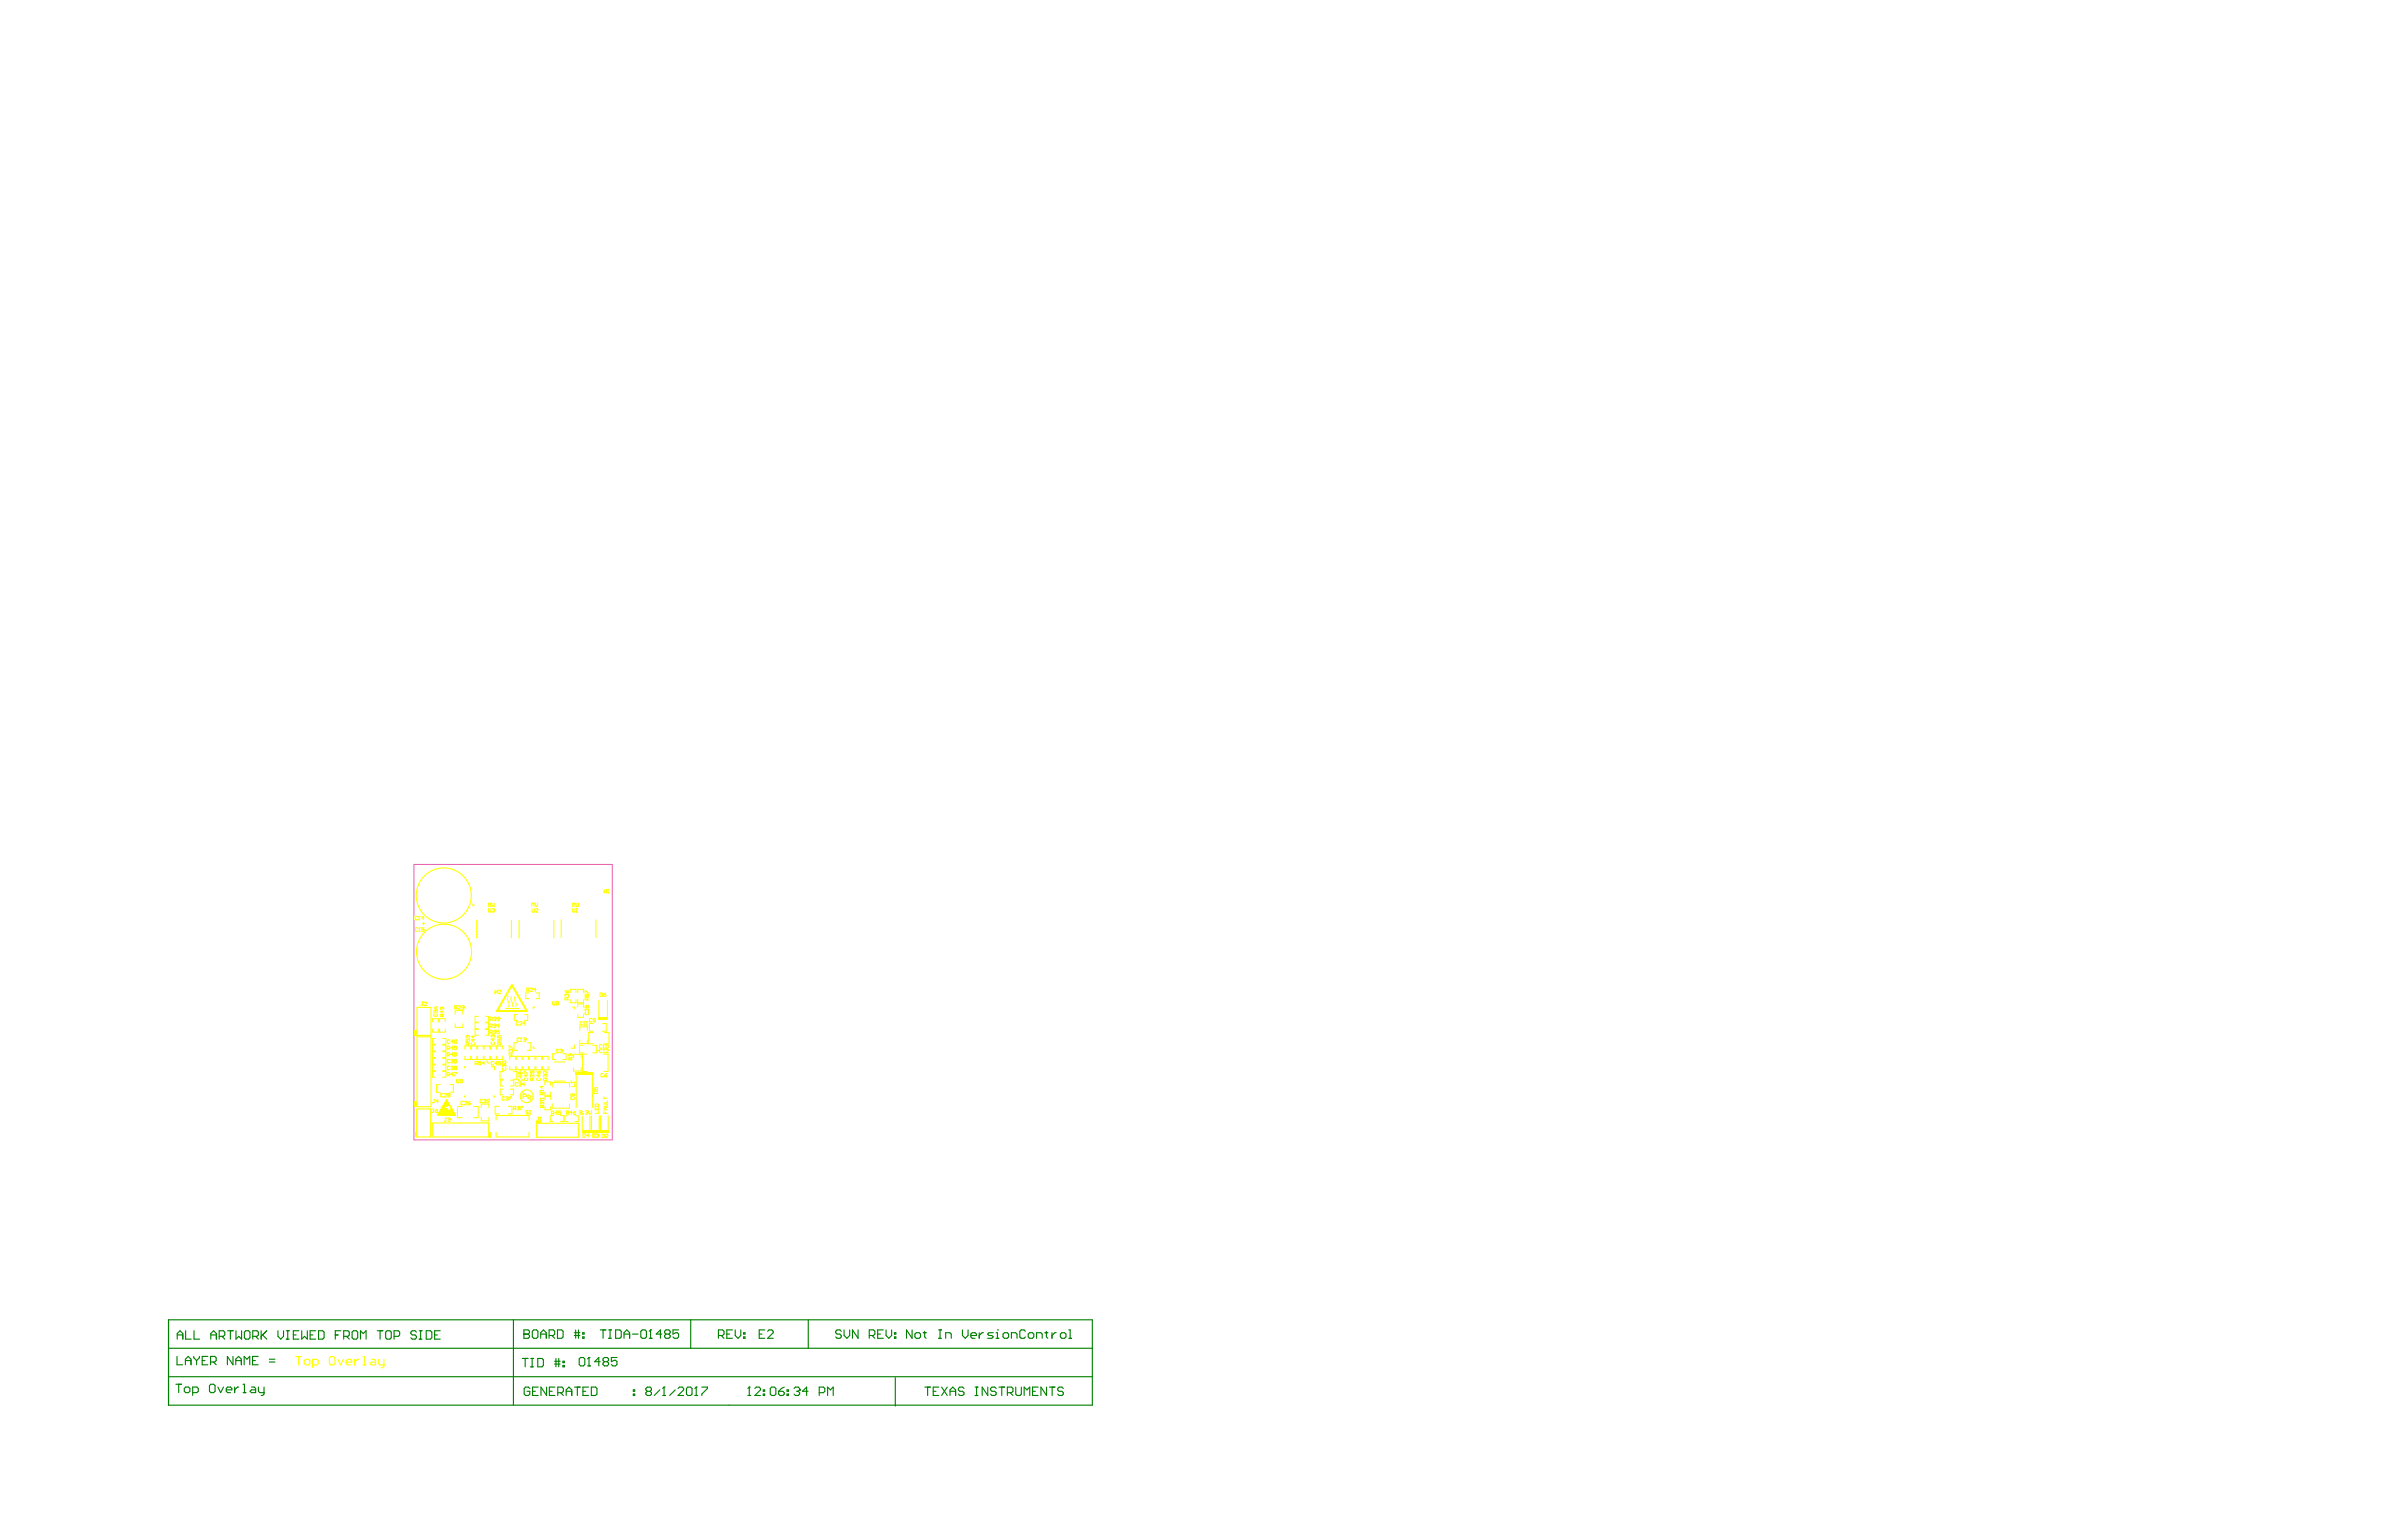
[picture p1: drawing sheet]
<svg xmlns="http://www.w3.org/2000/svg" width="432mm" height="279mm" viewBox="0 0 432 279" stroke-linecap="round" stroke-linejoin="round" font-family="sans-serif">
<path d="M75 156.7h36v50h-36z" fill="none" stroke="#e85dac" stroke-width=".18"/>
<g fill="none" stroke="#008000" stroke-width=".2">
<path d="M30.5 239.3h167.5v15.5h-167.5zM93.1 239.3v15.5M125.2 239.3v5.2M146.5 239.3v5.2M30.5 249.6h167.5M30.5 244.5h167.5M31.9 251h1M32.1 245.9v1.6h1M32.1 242.8v-1l.5-.5 .5 .5v1M32.1 242h1M32.4 251v1.5M33.6 247.5v-1.1l.5-.5 .5 .5v1.1"/>
<path d="M33.6 246.7h1M33.6 241.3v1.5h1.1M33.7 251.5h.5l.2 .2v.6l-.2 .2h-.5l-.3-.2v-.6zM34.9 252.5h.8l.2-.2v-.6l-.2-.2h-.8v1.5M35.1 245.9v.3l.5 .5M35.2 241.3v1.5h1M35.6 246.7v.8M36.1 245.9v.3l-.5 .5M36.7 246.7h.5M37.7 245.9h-1v1.6h1M38.2 247h.7l.3-.3v-.5l-.3-.3h-.7v1.6M38.2 242h1"/>
<path d="M38.2 242.8v-1l.5-.5 .5 .5v1M38.2 251h.5l.3 .2v1.1l-.3 .2h-.5l-.2-.2v-1.1zM38.7 247l.5 .5M39.5 251.5l.5 1 .5-1M39.7 242.3h.8l.2-.3v-.5l-.2-.2h-.8v1.5M40.2 242.3l.5 .5M41 252h1v-.3l-.2-.2h-.5l-.3 .2v.6l.3 .2h.5M41.3 241.3h1M41.8 241.3v1.5M42.2 245.9v1.6l-1-1.6v1.6M42.5 251.5v1M42.7 246.7h1.1"/>
<path d="M42.7 247.5v-1.1l.5-.5 .6 .5v1.1M42.8 241.3v1.5l.5-.5 .5 .5v-1.5M43.3 251.5h-.3l-.5 .5M44.1 252.5h.5M44.1 251h.2v1.5M44.3 247.5v-1.6l.5 .5 .5-.5v1.6M44.6 241.3h.5l.2 .2v1.1l-.2 .2h-.5l-.3-.2v-1.1zM45.6 251.5h.5l.2 .2v.8h-.7l-.3-.2 .3-.3h.7M45.8 246.7h.5M45.8 242.3h.8l.2-.3v-.5l-.2-.2h-.8v1.5M46.3 242.3l.5 .5M46.8 245.9h-1v1.6h1"/>
<path d="M46.8 251.5v.8l.3 .2h.8M47.3 241.3v1.5M47.6 242l.8 .8M47.9 251.5v1.3l-.3 .2h-.2M48.4 241.3l-1.1 1M48.8 247h1M48.8 246.4h1M50.4 241.3v1l.5 .5 .5-.5v-1M51.9 242.8h.5M51.9 241.3h.5M52.2 241.3v1.5M53.2 242h.5"/>
<path d="M54.2 241.3h-1v1.5h1M54.7 241.3v1.5l.5-.5 .5 .5v-1.5M56.2 242h.5M57.2 241.3h-1v1.5h1M57.7 241.3h.8l.3 .2v1.1l-.3 .2h-.8zM60.8 242h.5M61.8 241.3h-1v1.5M62.3 242.3h.8l.2-.3v-.5l-.2-.2h-.8v1.5M62.8 242.3l.5 .5M64.1 241.3h.5l.2 .2v1.1l-.2 .2h-.5l-.3-.2v-1.1zM65.3 242.8v-1.5l.6 .5 .5-.5v1.5M68.4 241.3h1"/>
<path d="M68.9 241.3v1.5M70.2 241.3h.5l.2 .2v1.1l-.2 .2h-.5l-.3-.2v-1.1zM71.4 242.3h.8l.2-.3v-.5l-.2-.2h-.8v1.5M75.5 241.5l-.3-.2h-.5l-.2 .2v.3l.2 .2h.5l.3 .3v.3l-.3 .2h-.5l-.2-.2M76 242.8h.5M76 241.3h.5M76.3 241.3v1.5M77.3 241.3h.7l.3 .2v1.1l-.3 .2h-.7zM78.8 242h.5M79.8 241.3h-1v1.5h1M94.7 246.3h1M95 241.9h.1"/>
<path d="M95 241.1h.7l.3 .3v.2l-.3 .3 .3 .3v.2l-.3 .3h-.7zM95 241.9h.7M95.2 246.3v1.5M96 251.8l-.2-.3h-.5l-.3 .3v1l.3 .2h.5l.2-.2v-.5h-.5M96.2 246.3h.5M96.2 247.8h.5M96.5 246.3v1.5M96.5 241.4l.2-.3h.6l.2 .3v1l-.2 .3h-.6l-.2-.3zM96.5 252.3h.6M97.5 246.3h.7l.3 .3v1l-.3 .2h-.7zM97.6 251.5h-1.1v1.5h1.1M98 241.9h1"/>
<path d="M98 242.7v-1.1l.5-.5 .5 .5v1.1M99.1 251.5v1.5l-1-1.5v1.5M99.5 242.2h.8l.3-.3v-.5l-.3-.3h-.8v1.6M99.6 252.3h.5M100 242.2l.6 .5M100.5 246.8h1M100.5 247.3h1M100.6 251.5h-1v1.5h1M100.8 246.3v1.5M101.1 241.1h.7l.3 .3v1l-.3 .3h-.7zM101.1 252.5h.8l.2-.2v-.5l-.2-.3h-.8v1.5M101.3 246.3v1.5"/>
<path d="M101.6 252.5l.5 .5M102 247.6h.3v.2h-.3zM102 246.8h.3v.3h-.3zM102.6 252.3h1M102.6 253v-1l.5-.5 .5 .5v1M104.1 241.6h1M104.1 242.2h1M104.2 251.5h1M104.4 241.1v1.6M104.7 251.5v1.5M104.9 241.1v1.6M105.3 246.1h.5l.2 .3v1l-.2 .3h-.5l-.3-.3v-1z"/>
<path d="M105.6 242.4h.3v.3h-.3zM105.6 241.6h.3v.3h-.3zM105.7 252.3h.5M106.5 247.7h.5M106.7 251.5h-1v1.5h1M106.8 246.1h.1M106.8 246.1v1.6M106.8 246.1l-.3 .3M107.2 251.5h.8l.2 .3v1l-.2 .2h-.8zM108.8 246.9h-1l.7-.8v1.6M108.8 241.1h1M109.3 241.1v1.6"/>
<path d="M109.6 246.9l-.3-.3v-.2l.3-.3h.5l.2 .3v.2l-.2 .3M109.6 246.9l-.3 .3v.2l.3 .3h.5l.2-.3v-.2l-.2-.3M109.6 246.9h.5M110.3 242.7h.5M110.3 241.1h.5M110.6 241.1v1.6M111.6 241.1h.8l.2 .3v1l-.2 .3h-.8zM111.8 246.1h-1v.8l.5-.3h.3l.2 .3v.5l-.2 .3h-.5l-.3-.3M113.1 241.9h1M113.1 242.7v-1.1l.5-.5 .5 .5v1.1M114.6 241.9h1.1M114.8 252.8h.3v.2h-.3z"/>
<path d="M114.8 252h.3v.3h-.3zM116.4 241.1h.5l.3 .3v1l-.3 .3h-.5l-.2-.3v-1zM117.3 252.3l-.2-.3v-.2l.2-.3h.5l.3 .3v.2l-.3 .3M117.3 252.3l-.2 .2v.3l.2 .2h.5l.3-.2v-.3l-.3-.2M117.3 252.3h.5M117.7 242.7h.5M117.9 241.1h.1M117.9 241.1v1.6M117.9 241.1l-.2 .3M119.6 252l-1 1M120 241.9h-1l.7-.8v1.6M120.1 253h.5"/>
<path d="M120.4 251.5h.1M120.4 251.5v1.5M120.4 251.5l-.3 .3M120.7 241.9l-.2 .3v.2l.2 .3h.5l.3-.3v-.2l-.3-.3M120.7 241.9l-.2-.3v-.2l.2-.3h.5l.3 .3v.2l-.3 .3M120.7 241.9h.5M122.4 252l-1 1M122.9 251.8l.3-.3h.5l.2 .3v.2l-1 1h1M123 241.1h-1v.8l.5-.3h.3l.2 .3v.5l-.2 .3h-.5l-.3-.3M124.7 251.5h.5l.2 .3v1l-.2 .2h-.5l-.3-.2v-1zM126 253h.5M126.2 251.5h.1"/>
<path d="M126.2 251.5v1.5M126.2 251.5l-.2 .3M127.2 251.5h1v.3l-1 1v.2M130.2 242.2h.8l.2-.3v-.5l-.2-.3h-.8v1.6M130.7 242.2l.5 .5M131.8 241.9h.5M132.8 241.1h-1v1.6h1M133.3 241.1v1.1l.5 .5 .5-.5v-1.1M134.8 242.4h.3v.3h-.3zM134.8 241.6h.3v.3h-.3zM135.6 253h.5M135.8 251.5h.1"/>
<path d="M135.8 251.5v1.5M135.8 251.5l-.2 .3M136.8 251.8l.3-.3h.5l.3 .3v.2l-1.1 1h1.1M137.6 241.9h.5M138.4 252.8h.2v.2h-.2zM138.4 252h.2v.3h-.2zM138.6 241.1h-1v1.6h1M139.1 241.4l.3-.3h.5l.3 .3v.2l-1.1 1.1h1.1M139.9 251.5h.5l.2 .3v1l-.2 .2h-.5l-.3-.2v-1zM141.2 252.3h.7l.3 .2v.3l-.3 .2h-.5l-.2-.2zM142.2 251.5l-.5 .3-.5 .5M142.7 252.8h.2v.2h-.2z"/>
<path d="M142.7 252h.2v.3h-.2zM143.9 251.8l.3-.3h.5l.3 .3v.2M144.4 252.3h.3M144.7 252.3l.3 .2v.3l-.3 .2h-.5l-.3-.2M145 252h.1M145 252l-.3 .3M146.5 252.3h-1l.7-.8v1.5M148.5 252.5h.8l.2-.2v-.5l-.2-.3h-.8v1.5M150 253v-1.5l.5 .5 .5-.5v1.5M152.5 241.4l-.2-.3h-.6l-.2 .3v.2l.2 .3h.6l.2 .3v.2l-.2 .3h-.6l-.2-.3M153 241.1v1.1l.5 .5 .5-.5v-1.1M155.5 241.1v1.6l-1-1.6v1.6"/>
<path d="M157.6 242.2h.7l.3-.3v-.5l-.3-.3h-.7v1.6M158.1 242.2l.5 .5M159.1 241.9h.5M160.1 241.1h-1v1.6h1M160.6 241.1v1.1l.5 .5 .5-.5v-1.1M162.1 242.4h.3v.3h-.3zM162.1 241.6h.3v.3h-.3zM162.3 249.8v5.1M165.3 241.1v1.6l-1-1.6v1.6M166.1 241.6h.5l.3 .3v.5l-.3 .3h-.5l-.3-.3v-.5zM167.4 241.6h.5M167.6 241.4v1l.3 .3"/>
<path d="M167.6 251.5h1.1M168.2 251.5v1.5M169.2 252.3h.5M170.2 242.7h.5M170.2 241.1h.5M170.2 251.5h-1v1.5h1M170.4 241.1v1.6M170.7 251.5l1 1.5M171.4 242.7v-1.1h.8l.2 .3v.8M171.7 251.5l-1 1.5M172.2 252.3h1M172.2 253v-1l.5-.5 .5 .5v1"/>
<path d="M174.5 241.1v1.1l.5 .5 .5-.5v-1.1M174.7 251.8l-.2-.3h-.5l-.3 .3v.2l.3 .3h.5l.2 .2v.3l-.2 .2h-.5l-.3-.2M176 242.2h1v-.3l-.2-.3h-.6l-.2 .3v.5l.2 .3h.6M176.8 251.5h.5M176.8 253h.5M177 251.5v1.5M177.5 241.6v1.1M178.3 241.6h-.3l-.5 .6M179.1 251.5v1.5l-1.1-1.5v1.5M180 241.6h-.7l-.3 .3 .3 .3h.5l.2 .2-.2 .3h-.8M180.6 242.7h.5M180.6 241.6h.2v1.1"/>
<path d="M180.6 251.8l-.3-.3h-.5l-.2 .3v.2l.2 .3h.5l.3 .2v.3l-.3 .2h-.5l-.2-.2M180.8 241.1h.1M181.1 251.5h1M181.6 251.5v1.5M182.1 241.6h.5l.2 .3v.5l-.2 .3h-.5l-.3-.3v-.5zM182.6 252.5h.8l.2-.2v-.5l-.2-.3h-.8v1.5M183.1 252.5l.5 .5M183.3 242.7v-1.1h.8l.3 .3v.8M184.1 251.5v1.3l.3 .2h.5l.2-.2v-1.3M185.7 253v-1.5l.5 .5 .5-.5v1.5M185.9 241.4l-.3-.3h-.5l-.2 .3v1l.2 .3h.5l.3-.3M186.6 241.6h.5l.3 .3v.5l-.3 .3h-.5l-.2-.3v-.5z"/>
<path d="M187.2 252.3h.5M187.9 242.7v-1.1h.8l.2 .3v.8M188.2 251.5h-1v1.5h1M189.4 241.6h.5M189.7 241.4v1l.2 .3M189.7 251.5v1.5l-1-1.5v1.5M190.2 251.5h1M190.7 241.6v1.1M190.7 251.5v1.5M191.5 241.6h-.3l-.5 .6M192.5 241.6h.5l.2 .3v.5l-.2 .3h-.5l-.3-.3v-.5zM192.8 251.8l-.3-.3h-.5l-.3 .3v.2l.3 .3h.5l.3 .2v.3l-.3 .2h-.5l-.3-.2"/>
<path d="M193.7 242.7h.5M193.7 241.1h.3v1.6"/>
</g>
<g fill="#ff0">
<path d="M92.1 180.6v.7l.3 .6-.1 .7-.2-.1 .2-.6-.3-.7z"/>
<path d="M92.1 180.6l-.1 .7 .3 .7-.1 .6h-.1l.1-.6-.3-.7z"/>
<path d="M92.7 180.6l-.1 .7 .3 .7-.1 .6h-.1l.1-.6-.3-.7z"/>
<path d="M92.8 180.6l-.1 .7 .3 .6-.1 .7-.1-.1 .1-.6-.3-.7z"/>
</g>
<path d="M91.5 182.9h2.6" fill="none" stroke="#ff0" stroke-width=".18"/>
<g fill="#ff0">
<path d="M93.3 180.6v.7l.3 .7-.1 .6h-.1l.1-.6-.3-.7z"/>
<path d="M93.4 180.6l-.1 .7 .3 .6-.1 .7-.1-.1 .1-.6-.3-.7z"/>
</g>
<g fill="none" stroke="#ff0" stroke-width=".18">
<path d="M103.4 180v-.6h1v.6M104.7 180v-.6h1.1v.6M78.4 185.3v-.6h1.1v.6M78.4 186.6v.5h1.1v-.5M79 194.3h-.6v1h.6M79 188.3h-.6v1h.6M79 189.5h-.6v1h.6M79 190.7h-.6v1.1h.6M79 191.9h-.6v1h.6M79 193.1h-.6v1h.6M79.7 185.3v-.6h1v.6M79.7 186.6v.5h1v-.5"/>
<path d="M79.8 196.7h-.7v1.3h.7M80.2 194.3h.6v1h-.6M80.2 193.1h.6v1h-.6M80.2 191.9h.6v1h-.6M80.2 189.5h.6v1h-.6M80.2 190.7h.6v1.1h-.6M80.2 188.3h.6v1h-.6M80.9 199.4l-.5 1M80.9 199.4l1.6 2.6M80.9 199.4l-1.5 2.8M81 199.7l.3 .6-.9 .4 .6-.9 .2 .5-.7 .3 .5-.8 .2 .5-.6 .2 .4-.6 .1 .4-.4 .2 .3-.5 .1 .3-.3 .1 .2-.3v.1l-.1 .1v-.1M81 199.6l.4 .7-.9 .4v.1l-.2-.1z"/>
<path d="M81 199.4h-.1M81 199.4l1.5 2.8M81.5 196.7h.7v1.3h-.7M82.5 183.9v-.7h1.4v.7M82.5 185.6v.7h1.4v-.7M84.3 191.5v.6h1v-.6M84.3 190.2v-.5h1v.5M85.4 191.5v.6h1.1v-.6M85.4 190.2v-.5h1.1v.5M86.6 191.5v.6h1v-.6M86.6 190.2v-.5h1v.5M86.7 186.7h-.6v1h.6"/>
<path d="M86.7 184.3h-.6v1h.6M86.7 185.5h-.6v1h.6M87.7 191.5v.6h1.1v-.6M87.7 190.2v-.5h1.1v.5M88 186.7h.6v1h-.6M88 185.5h.6v1h-.6M88 184.3h.6v1h-.6M88.3 192.1v.5l.2 .2h.2M88.9 191.5v.6h1.1v-.6M88.9 190.2v-.5h1.1v.5M90.1 191.5v.6h1v-.6M90.1 190.2v-.5h1v.5"/>
<path d="M91.2 197.5h-.5v1h.5M91.3 195.9h-.6v1h.6M91.3 194.3h-.7v1.4h.7M92.4 192.1v-.6h1v.6M92.4 193.4v.6h1v-.6M92.5 197.5h.6v1h-.6M92.5 195.9h.6v1h-.6M93 194.3h.7v1.4h-.7M93.6 192.1v-.6h1v.6M93.6 193.4v.6h1v-.6M93.8 184h-.6v1h.6M93.8 189.1h-.6v1.4h.6"/>
<path d="M94.3 194v.2M94.8 192.1v-.6h1v.6M94.8 193.4v.6h1v-.6M95.1 184h.6v1h-.6M95.6 189.1h.6v1.4h-.6M95.9 180h-.6v1.1h.6M95.9 192.1v-.6h1.1v.6M95.9 193.4v.6h1.1v-.6M97.1 192.1v-.6h1.1v.6M97.1 193.4v.6h1.1v-.6M97.2 180h.5v1.1h-.5M98.3 192.1v-.6h1.1v.6"/>
<path d="M98.3 193.4v.6h1.1v-.6M98.8 196.7v-.5h1v.5M98.8 198v.6h1v-.6M98.8 199.4v-.6h1v.6M100.1 197.1v-.8h3.1v.8M100.5 196h1.9M100.5 192.6h1.9M100.8 191.1h-.6v1h.6M102 191.1h.6v1h-.6M103.4 181.2v.6h1v-.6M103.5 196l.1 .1M104 193.5v.7h1.4v-.7"/>
<path d="M104 191.8v-.6h1.4v.6M104.5 194.7v6.1M104.7 181.2v.6h1.1v-.6M104.7 182.6v-.6h1.1v.6M104.7 183.9v.6h1.1v-.6M105.1 186.8v-.6h1.4v.6M105.1 188.6v.6h1.4v-.6M105.7 189.5h-.7v1.4h.7M106.4 191.1h-.8v3.2h.8M107.4 194.7v6.1M107.4 189.5h.7v1.4h-.7M107.5 187.2h-.9v2.1h.9"/>
<path d="M107.5 185.6h-.7v1.4h.7M108.1 190.5h.4M108.6 181.4v3.3M109.2 185.6h.7v1.4h-.7M109.4 191.1h.8v3.2h-.8M109.5 187.2h.9v2.1h-.9M110.1 181.4v3.3M79.3 202.2h.1M79.4 202.2h-.1M79.4 202.2h3.1M79.4 202.1v.1M79.4 202.1h.1"/>
<path d="M79.4 202v.1M79.4 202h.1M79.5 202h.1M79.5 201.9v.1M79.5 201.8v.1M79.6 201.8h.1M79.7 201.5l-.2 .3M79.7 201.5h.1M79.8 201.3l-.1 .2M79.8 201.3h.1M79.9 201.3h-.1M79.9 201.2v.1"/>
<path d="M79.9 201.2h.1M79.9 201.8l-.1 .1 .1-.1v.1l-.1 .1 .2-.4v.4h-.3l.3-.5v.5h-.3l.3-.6v.6h-.4l.6-.9-.1 1h-.6l.6-1.1v1.1h-.7M80 201.1l-.1 .1M80 201.1h.1M80.1 200.9l-.1 .2M80.1 200.9h.1M80.1 200.9l.2 .2M80.1 202v-.7l.2-.2-.2-.1-.7 1.1M80.1 202h.1M80.1 200.9l.9-1.4 .9 1.6M80.1 200.9l.5 .3M80.1 201.8h.1"/>
<path d="M80.1 201.8l.1 .2M80.2 201.8h.1M80.2 202l-.8 .1M80.2 202h.1M80.2 201.7h.1M80.2 201.3l-.1 .7M80.2 201.6h.1M80.2 201.8v.1M80.2 201.9v.1M80.2 201.5h.1M80.2 201.3v.4M80.2 201.3h.1"/>
<path d="M80.2 202v.2h-.8M80.2 200.7l-.1 .2M80.2 201.9h.1M80.2 201.8v.2M80.2 202.2h.1M80.2 202v.2M80.2 200.8h.1M80.2 200.7l2.3 1.4M80.2 201.8l.1 .1M80.2 201.2v.1M80.2 200.7l.9 .5M80.2 200.7h.1"/>
<path d="M80.2 202.1l.1 .1M80.2 201.2h.1M80.3 201.9h.1M80.3 201.9v.1M80.3 202h.1M80.3 202h-.1M80.3 202.1l-.1 .1M80.3 201.7h.1M80.3 200.8h.1M80.3 200.8l2.1 1.2M80.3 201l.4 .2M80.3 201.1l-.1 .2"/>
<path d="M80.3 200.5l-.1 .2M80.3 200.5h.1M80.3 201.1l-.1 .1M80.3 201.1l.3 .1M80.3 201.1h.1M80.3 201.1l.6 .2M80.3 202h.2M80.3 201.8v.1M80.3 201.8h.1M80.4 201.9l.1 .1M80.4 201.8h-.1M80.4 201.8h.1"/>
<path d="M80.4 200.4l-.1 .1M80.4 200.4h.1M80.4 201.7v.1M80.4 201.4h.1M80.4 201.8l-.1 .1M80.4 201.8l.1 .2M80.4 201.7h-.1M80.4 201.8l-.1 .2M80.4 201.7v.2M80.4 201.7h.1M80.4 201.9h.1M80.4 201.8l.2 .2"/>
<path d="M80.4 201.8v.1M80.4 200.9h.1M80.4 201.8l.1 .1M80.4 201.4v.3M80.4 202.1h.1h-.2M80.5 201.4l-.1 .3M80.5 201.4h.1M80.5 200.9h.1M80.5 202l-.2 .1M80.5 202h.1M80.5 201.9h.1M80.5 201.2h.1"/>
<path d="M80.5 201.9l.1 .1M80.5 200.7h-.2M80.5 201.3l-.1 .1M80.5 200.8v.1M80.5 200.8h.1M80.5 202l.1 .1h-.3M80.5 202l-.3 .1M80.5 201.2l-.1 .2M80.6 202h.1M80.6 201.6h.1M80.6 201.6l.1 .2M80.6 201.2h-.1"/>
<path d="M80.6 201.3v.3M80.6 201.3h.1M80.6 201.2l-.1 .1M80.6 201.2l-.2 .2M80.6 201.2h.1M80.6 201.2l-.1 .2M80.6 202.2h1.6M80.6 202v.2M80.6 202.2h-.3M80.6 201.2l.1 .1M80.6 202.2h-.4M80.7 201.3h-.1"/>
<path d="M80.7 201.3h.1M80.7 201.9v.1M80.7 201.2l1.6 1M80.7 201.8h.1M80.7 201.9l-.1 .1M80.7 201.2l.4 .3M80.7 201.9h.1M80.7 201.8v.1M80.7 201.6h.1M80.7 201.6l.1 .1M80.7 201.3v.3M80.7 201.6l.1 .2"/>
<path d="M80.7 201.1h.1M80.8 201.3h-.1M80.8 201.3l-.1 .3M80.8 201.9h.1M80.8 201.8v.1M80.8 201.8h.1M80.8 201.7h.1M80.8 201.9l-.1 .1M80.8 201.3h.1M80.8 201.3v.1M80.8 201.7v.2M80.8 201.4v.1"/>
<path d="M80.8 201.8v.2M80.8 201.7v.1M80.8 202l-.1 .1h1.4l-.7-.3-.2 .3h.8l-.6-.3-.2 .3h.6l-.4-.2-.1 .1h.4h-.2M80.8 201.4v.4M80.8 201.1h.1M80.8 201.5h.1M80.8 201.4h.1M80.8 201.9l.1 .1h-.2l.2 .1M80.8 201.4l.3 .1M80.8 201.6h.1M80.8 201.6l.1 .1M80.9 201.3h.1"/>
<path d="M80.9 201.3v.1M80.9 201.7h.1M80.9 201.7l-.1 .1M80.9 201.8v.1M80.9 201.1h.1M80.9 201.7v-.2h.1l-.1 .3M80.9 202.1h-.2M80.9 201.8v.3M80.9 201.4h.1M80.9 201.9l.1 .1M80.9 202h.1M80.9 202.1h.2"/>
<path d="M81 201.1h-.1M81 201.1v.1M81 201.9h.1M81 201.1h.1M81 201.8v.1M81 201.1l.1 .1M81 202v.1M81 201.8h.1M81 202h.1M81 201.9v.1M81 201.7v.1M81 201.7l-.1 .1"/>
<path d="M81 201.7h.1M81 201.2h.1M81 202.1h.1M81.1 202.1h.1M81.1 201.1h.1M81.1 201.1v.1M81.1 201.8l-.1 .1M81.1 201.6l-.1 .1M81.1 201.2h.1M81.1 201.9h-.1M81.1 201.6h.1M81.1 201.5l-.3-.1 .1 .3"/>
<path d="M81.1 201.5l-.2 .3M81.1 201.2v.1M81.1 201.8h.1M81.1 201.9h.1M81.1 201.8l.1 .1M81.1 201.5l-.1 .2M81.1 201.5h.1M81.1 201.5l1.1 .7M81.1 201.5v.1M81.1 200.5l-.6 .3M81.1 200.5h.1M81.2 201.9h.1"/>
<path d="M81.2 201.9h-.2M81.2 201.8v.1M81.2 202h.1M81.2 202l-.1 .1M81.2 202l.2-.3 .8 .5M81.2 201.9v.1M81.3 201.9h-.1M81.3 201.9l-.1 .1M81.3 200.4l-.2 .1M81.3 200.4h.1M81.3 201.8v.1M81.3 201.8h.1"/>
<path d="M81.3 201.7v.1M81.3 201.7h.1M81.4 201.7h-.1M81.4 201.7h.1M81.4 201.7l-.1 .1M81.4 200.3l-.4-.8-.7 1.2M81.4 200.3l-.9 .4M81.4 200.4h-.1M81.5 201.7h.1M81.5 200.4h-.1M81.5 201.4h.1M81.7 201.2l.1-.1 .5 .9-.8-.6"/>
<path d="M81.7 201.2l-.2 .2M81.7 201.2l.1-.1 .5 .8-.8-.5M81.8 201.4l.2 .2-.3-.2 .1-.2 .3 .5-.5-.3 .2-.2 .4 .6-.7-.4 .3-.3 .5 .8-.8-.5M81.8 201.9l.1 .1M81.8 201h.1M81.8 201l-.4 .4M81.8 201l.7 1.1M81.9 201h.1M82 201.1h.1M82 202h.1M82.2 202.1h.1M82.2 202.1l.1 .1"/>
<path d="M82.2 202.2h.3M82.3 202.2h.2M82.4 202h.1M82.4 202v.1M82.4 202.1l.1 .1M82.5 202.1v.1M82.5 202.1h-.1M82.5 202h.1M82.5 202v.1M82.5 202.2h.1M83.8 200.6h-.9v2.1h.9M85.8 200.6h.9v2.1h-.9"/>
<path d="M87.2 200.8v-.6h1.4v.6M87.2 202.6v.6h1.4v-.6M90.4 200.6h-.6v1.4h.6M92.1 200.6h.7v1.4h-.7M98.8 200.6v.6h1v-.6M100.1 200.1v.8h3.1v-.8M100.3 202.3h-.6v1h.6M101.6 202.3h.6v1h-.6M103 202.3h-.6v1h.6M104.2 202.3h.6v1h-.6"/>
</g>
<g fill="none" stroke="#ff0" stroke-width=".2">
<path d="M86.4 166.8v3.2M92.7 166.8v3.2M94.1 166.9v3.2M100.4 166.9v3.2M101.7 166.8v3.2M108 166.8v3.2M75.6 182.7h2.5v5h-2.5zM75.6 188h2.5v12.7h-2.5zM84.2 198.7v.2h.2M84.4 193.4h-.2v.2M89.1 193.4h.6v.6M89.7 198.7v.2h-.2"/>
<path d="M94.7 197.9l1.6 1.7M96.7 189.7v.3h.3M97 182.6h-.3v.3M103.8 182.6h.3v.3M104.1 189.5v.5h-.6M75.5 201.1h2.6v5.1h-2.6zM78.4 203.6h10.2v2.6h-10.2zM89.9 203.1v-.8h6v.8M89.9 205.3v.8h6v-.8M97.2 203.7h7.6v2.5h-7.6zM105.5 202.3v2.8M106.9 202.3v2.8"/>
<path d="M107.2 202.3v2.8M108.6 202.3v2.8M108.9 202.3v2.8M110.3 202.3v2.8"/>
</g>
<path d="M92.8 178.6l2.7 4.7h-5.4z" fill="none" stroke="#ff0" stroke-width=".35"/>
<g fill="#ff0">
<path d="M88.6 205.3h.3v.9h-.3z" fill-rule="evenodd"/>
<path d="M75.1 186.7h.5v1h-.5z" fill-rule="evenodd"/>
<path d="M97.2 203.4h.9v.3h-.9z" fill-rule="evenodd"/>
<path d="M105.4 204.9h1.6v.5h-1.6z" fill-rule="evenodd"/>
<path d="M107.1 204.9h1.6v.5h-1.6z" fill-rule="evenodd"/>
<path d="M108.8 204.9h1.6v.5h-1.6z" fill-rule="evenodd"/>
<path d="M104.4 194.4h3.1v.5h-3.1z" fill-rule="evenodd"/>
<path d="M108.5 184.4h1.7v.5h-1.7z" fill-rule="evenodd"/>
<path d="M75.2 205.3h.3v.9h-.3z" fill-rule="evenodd"/>
<path d="M75.1 199.7h.5v1h-.5z" fill-rule="evenodd"/>
</g>
<g fill="none" stroke="#ff0" stroke-width=".18">
<path d="M75.7 166.2l-.1-.1-.4 .1v.5l.1 .1 .4-.1M75.7 168.3l-.1-.1-.3 .1v.4l.1 .2 .3-.2M75.9 166.8h.2M75.9 168.9h.2M76 166.1h.1M76 166.1v.7M76 166.1l-.1 .1M76 168.2h.1M76 168.2v.7M76 168.2l-.1 .1M76.6 167.5h.4M76.8 167.3v.4"/>
<path d="M76.8 166.5h-.4l.3-.4v.7M76.9 168.2h-.4v.3l.2-.1 .2 .1-.1 .4-.3-.2M85.5 164.1h.5M85.8 163.9v.4M88.5 164.4v-.6l.2 .2 .3-.2v.6M89.2 163.8v.6l.2-.2 .2 .2v-.6M89.7 179.5v.7M89.7 179.9h.4M90.1 179.5v.7M90.4 179.6l.1-.1 .3 .1-.4 .6h.4M102.4 179.6l.3 .4M102.8 179.6l.2 .1v.2l-.3 .1z"/>
<path d="M103.8 164.4v-.6l.2 .2 .2-.2v.6M103.8 164.7l.1 .7 .3-.1v-.6M104.4 163.8l.1 .6 .4-.1v-.5M104.4 165.4h.3M104.5 164.7h.1M104.5 164.7v.7M104.5 164.7l-.1 .1M80 182.6h.1M80 182.6l-.2 .1 .1 .4M80 182.6l.1 .1M80.1 183.3v.4l-.3-.3h.6M80.1 182.7v.2"/>
<path d="M80.1 182.7l.1-.1 .2 .1-.1 .4M80.2 184.3v-.3l-.3-.1-.1 .4h.6M80.3 198.4l-.1-.1-.3 .1v.4l.1 .1 .3-.1M80.4 183.9l-.2 .2M80.5 198.4l.1-.1 .3 .1-.4 .5h.4M81.1 191.3l.4-.1-.1-.3h-.3v.6M81.1 194.9l.4-.1-.1-.3h-.3v.6M81.3 198.6l-.1-.1 .1-.2 .3 .1-.1 .2M81.3 198.6l-.1 .1 .1 .2 .3-.1-.1-.2M81.3 198.6h.2M81.3 194.9l.2 .2M81.3 191.3l.2 .2"/>
<path d="M81.5 192.2l-.1-.1-.3 .1 .1 .5 .3-.1M81.5 188.6l-.1-.1-.3 .1v.5l.1 .1 .3-.1M81.7 192.2l.3-.1 .1 .2M81.9 192.4h.1M82 192.4l.1 .1-.1 .2-.3-.1M82.1 194.8h-.4l.3-.3v.6M82.1 191.2h-.4l.3-.3v.6M82.1 192.3h.1M82.1 192.3l-.1 .1M82.2 188.9h-.4l.3-.4v.7M82.3 194.5h.4l-.4 .6M82.4 188.6l.1-.1 .3 .1-.1 .6-.3-.1z"/>
<path d="M82.4 182.8l.4-.1-.1-.3h-.3v.6M82.4 191.2l-.1 .1 .1 .2 .3-.1-.1-.2M82.4 191.2l-.1-.1 .1-.2 .3 .1-.1 .2M82.4 191.2h.2M82.6 182.8l.2 .2M82.8 192.4l-.5-.1 .1-.2 .4 .1v.4l-.1 .1-.4-.1M83.1 182.5l.1-.1 .3 .1-.4 .5h.4M83.7 182.5l.3-.1 .1 .2M83.9 182.7h.1M84 182.7l.1 .1-.1 .2-.3-.1M84.1 182.6h.1M84.1 182.6l-.1 .1"/>
<path d="M84.5 188.4v.4h.3l-.1-.2 .1-.2 .3 .1-.1 .3M84.7 187.8h.1M84.7 187.8l-.2 .1 .1 .3M84.7 187.8l.1 .1M84.8 187.9l.1-.1 .2 .1-.1 .3M84.8 187.9v.1M84.9 189.5v-.4l-.3-.1-.1 .5h.6M85.1 189l-.2 .2M88.8 187.2l.4-.1-.1-.3h-.3v.6M88.8 184.9l.5-.1-.1-.4h-.4v.7M89 187.2l.2 .2M89 184.9l.3 .2"/>
<path d="M89.4 186.9l.4-.1 .1 .2M89.5 192.6l-.1-.1-.4 .1v.4l.1 .1 .4-.1M89.5 184.5l.3-.1 .1 .2M89.7 187.1h.1M89.7 184.8h.1M89.8 187.1l.1 .1-.1 .2-.4-.1M89.8 184.8l.1 .1-.1 .2-.3-.1M89.9 187h.1M89.9 187l-.1 .1M89.9 184.6h.1M89.9 184.6l-.1 .2M90.1 192.8h-.4l.3-.3v.6"/>
<path d="M90.1 184.5l.3-.1 .1 .2M90.2 188.4v.4h.4l-.2-.2 .2-.2 .3 .1-.1 .3M90.2 187.7v.5h.4l-.2-.2 .2-.3 .3 .1-.1 .4M90.3 184.8h.1M90.4 184.8l.1 .1-.1 .2-.3-.1M90.5 186.8h-.4v.3l.2-.1 .2 .1-.1 .3-.3-.1M90.5 184.6h.1M90.5 184.6l-.1 .2M90.7 189.4v-.3l-.4-.1-.1 .4h.7M90.7 192.5h-.4v.3l.3-.1 .1 .3-.1 .1-.3-.1M90.9 189l-.2 .2M91.4 199l-.1-.2-.3 .2v.4l.1 .1 .3-.1"/>
<path d="M91.7 199l.3-.2 .1 .3M91.9 199.2h.1M92 199.2l.1 .1-.1 .2-.3-.1M92.1 199.1h.1M92.1 199.1l-.1 .1M92.3 198.8h.4l-.4 .7M92.3 190v-.4l.6 .4M92.7 191.3v-.3l-.3-.1-.1 .4h.6M92.9 190.3v.4l-.5-.4-.1 .1 .1 .3M92.9 190.9l-.2 .2M94.1 195.6l-.1 .1 .1 .4 .5-.2-.1-.3M94.2 188.3l-.1-.1-.4 .1 .1 .5 .4-.1"/>
<path d="M94.3 194.5l-.1-.1-.2 .1 .1 .3 .2-.1M94.3 194.5l.1-.1 .2 .1-.1 .3-.2-.1M94.3 195v.4l-.3-.3h.6M94.3 194.5v.2M94.4 188.8h.2M94.5 188.2h.1M94.5 188.2v.6M94.5 188.2l-.1 .1M94.9 188.3l.3-.1 .1 .2M95.1 188.5h.1M95.2 188.5l.1 .1-.1 .2-.3-.1M95.3 188.4h.1"/>
<path d="M95.3 188.4l-.1 .1M96.5 194.2l-.1 .4-.3-.1 .1-.3h.5l.1 .1-.1 .3M96.6 195.9v-.3l-.4-.1-.1 .4h.7M96.8 194.8v.4l-.4-.4-.3 .1 .1 .3M96.8 195.5l-.2 .2M97.9 197.7h.1M97.9 197.7h.6M97.9 197.7l.1 .2M98.1 199.1h.4l.1 .3-.5 .2-.2-.2zM98.2 196.9v.4l-.3-.3h.6M98.3 198.5v-.3l-.3-.1-.1 .4h.6M98.5 197.6v.3"/>
<path d="M98.5 198.1l-.2 .2M98.6 199.8v.4l-.4-.4-.3 .1 .2 .3M98.7 194.8h.1M98.7 194.8l-.2 .2 .1 .3M98.7 194.8l.1 .2M98.8 195l.2-.2 .2 .2-.1 .3M98.8 195v.1M99 195.9v-.3l-.4-.1-.1 .4h.7M99.2 194.2v.4l-.5-.4-.2 .1 .1 .3M99.2 195.5l-.2 .2M100.2 181.6l.1 .6 .3-.1v-.5M100.9 181.9l-.1 .1 .1 .2 .3-.1-.1-.2"/>
<path d="M100.9 181.9l-.1-.1 .1-.2 .3 .1-.1 .2M100.9 181.9h.2M102.8 181.3v-.3l-.3-.1-.1 .4h.6M103 180.2v.5l-.4-.5-.2 .1 .1 .4M103 180.9l-.2 .2M106.1 182.3v.4h.3l-.1-.2 .1-.2 .3 .1-.1 .3M106.1 180.3v.4h.3l-.1-.2 .1-.2 .3 .1-.1 .3M106.1 180v-.4l.6 .4M106.2 183.6l-.1 .1 .1 .3 .5-.1-.1-.3M106.5 181.3v-.3l-.3-.1-.1 .4h.6M106.7 182.9v.4l-.4-.4-.2 .1 .1 .3M106.7 180.9l-.2 .2"/>
<path d="M80.7 202.7h.2M80.8 202.7v.6l-.1 .1-.2-.1M81.1 202.8l.3-.1 .1 .2M81.3 203h.1M81.4 203l.1 .1-.1 .3-.3-.1M81.5 202.9h.1M81.5 202.9l-.1 .1M97.5 202.6h.2M97.6 202.6v.5l-.1 .1-.2-.1M97.9 203.2h.2M98 202.6h.1M98 202.6v.6"/>
<path d="M98 202.6l-.1 .1M98.4 200.8v-.3l-.3-.1-.2 .4h.7M98.6 200.4l-.2 .2M107.9 200.8v.4h.6v-.4M108 200.2h.4l.1 .4h-.6zM108.2 201v.2M108.5 201.4v.5h-.6"/>
</g>
<g fill="#ff0">
<path d="M94.7 198.3h.6l.2 .2-.1 .3-.5 .1v.4h-.2zM94.9 198.4v.3h.3v-.2z"/>
<path d="M95.6 198.3h.2v.3l.1-.1 .3 .1 .1 .5-.1 .1-.3 .1-.1-.1-.2 .1zM95.8 198.9a.21 .21 0 0 0 .4 0 .21 .21 0 0 0-.4 0z"/>
</g>
<g fill="none" stroke="#ff0" stroke-width=".18">
<path d="M88.6 164.7l.1 .7 .3-.1v-.6M89.2 164.8l.3-.1 .1 .3M89.4 165.1h.1M89.5 165.1l.1 .1-.1 .2-.3-.1M89.6 165h.1M89.6 165l-.1 .1M95.5 179.6l.4-.1-.1-.3h-.3v.6M95.7 179.6l.2 .2M96.1 179.3l.1-.1 .3 .1-.4 .5h.4M96.4 164.3v-.6l.2 .2 .2-.2v.6M96.4 164.8l.2 .6 .3-.1v-.5M97 163.7v.4l.2 .2 .3-.2v-.4"/>
<path d="M97.1 164.9l.1-.1 .3 .1-.4 .5h.4M97.2 179.5h-.4l.3-.3v.6M109.5 161.3v.6M109.5 161.6h.4M109.9 161.3v.6M110.1 161.9h.3M110.3 161.3h.1M110.3 161.3v.6M110.3 161.3l-.2 .1M76.5 181.7h.2M76.6 181.7v.5l-.1 .1-.2-.1M76.9 181.8l.1-.1 .3 .1-.4 .5h.4"/>
<path d="M78.6 199.4h.2M78.6 182.6l.4 .4M78.7 199.4v.5l-.1 .1-.2-.1M78.7 183.8l-.1 .1 .1 .4h.5l.1-.2-.1-.3M78.9 183.2h.1M78.9 183.2l-.3 .1 .1 .3M78.9 183.2l.1 .1M79 183.3l.1-.1 .2 .1-.1 .3M79 183.3v.1M79.1 182.6l.2 .1v.2l-.3 .1zM79.4 199.7h-.4l.3-.3v.6M81.1 190.1l.4-.1-.1-.3h-.3v.6"/>
<path d="M81.3 190.1l.2 .2M81.5 193.4l-.1-.1-.3 .1v.4l.1 .1 .3-.1M81.7 193.4l.4-.1 .1 .2M81.9 193.6h.2M82.1 193.6l.1 .1-.1 .2-.4-.1M82.1 190h-.4l.3-.3v.6M82.2 193.5h.1M82.2 193.5l-.1 .1M82.5 193.6l-.1-.1 .1-.2 .3 .1-.1 .2M82.5 193.6l-.1 .1 .1 .2 .3-.1-.1-.2M82.5 193.6h.2M82.7 190l-.4-.1 .1-.2 .3 .1v.4l-.1 .1-.3-.1"/>
<path d="M82.8 195.7l.1 .6 .3-.1v-.5M83.8 196l-.4-.1 .1-.2 .3 .1v.4l-.1 .1-.3-.1M84 199.8l-.1-.1-.3 .1v.4l.1 .1 .3-.1M84.2 199.8l.1-.1 .3 .1-.4 .5h.4M84.8 200h.3l.2 .2-.4 .1zM85.3 199.7l-.5 .3M85.5 189.1l-.1 .1 .1 .3h.5l.1-.1-.1-.3M85.8 188.4v.4l-.4-.3h.7M85.8 187.8v.4l-.4-.3h.7M86.1 192.9l.4-.1-.1-.3h-.3v.6M86.3 192.9l.2 .2M87.2 192.5h-.4v.3l.3-.1 .1 .3-.1 .1-.3-.1"/>
<path d="M87.5 199.4l-.1-.1-.4 .1v.5l.1 .1 .4-.1M87.7 199.4l.3-.1 .1 .2M87.8 192.8h-.4l.3-.3v.6M87.9 199.6h.1M88 199.6l.1 .1-.1 .3-.3-.1M88.1 199.5h.1M88.1 199.5l-.1 .1M88.3 199.4l.1-.1 .3 .1-.4 .6h.4M88.8 186.1l.4-.1-.1-.3h-.3v.6M89 186.1l.2 .2M89.1 188.9l-.1 .1 .1 .4h.5l.1-.2-.1-.3M89.3 187.7h.1"/>
<path d="M89.3 187.7l-.3 .1 .1 .3M89.3 187.7l.1 .1M89.4 187.8l.1-.1 .2 .1-.1 .3M89.4 188.3v.4l-.4-.3h.7M89.4 187.8v.1M89.4 185.8l.4-.1 .1 .2M89.7 186h.1M89.8 186l.1 .1-.1 .2-.4-.1M89.9 185.9h.1M89.9 185.9l-.1 .1M90.5 186h-.4l.3-.3v.6M91.2 193.7l-.1 .1 .1 .3 .5-.1-.1-.3"/>
<path d="M91.2 192.4h.4l.1 .3-.5 .1-.1-.1zM91.3 193h.1M91.3 193l-.2 .1 .1 .3M91.3 193l.1 .1M91.4 193.1l.1-.1 .2 .1-.1 .3M91.4 193.1v.1M93.8 196.4l-.1-.1-.3 .1 .1 .5 .3-.1M94 185.4l-.1-.2-.3 .2 .1 .5 .3-.1M94 196.4l.4-.1 .1 .2M94.2 185.4l.1-.2 .3 .2-.4 .5h.4M94.2 196.6h.2M94.4 196.6l.1 .1-.1 .2-.4-.1"/>
<path d="M94.5 196.5h.1M94.5 196.5l-.1 .1M95 194.6v-.4l.7 .4M95.1 196.6h-.4l.3-.3v.6M95.1 195.5l-.1 .1 .1 .3h.5l.1-.1-.1-.3M95.2 185.6h-.4l.3-.4v.7M95.3 194.8v.5l-.3-.3h.7M97.3 194.2l.3 .4M97.4 195.5l-.1 .1 .1 .3 .5-.1-.1-.3M97.6 194.8v.5l-.3-.3h.6M97.7 194.2l.2 .1v.2l-.3 .1zM101.3 190.3l-.1-.1-.4 .1 .1 .6 .4-.1"/>
<path d="M101.5 190.3l.3-.1 .1 .3M101.7 190.6h.1M101.8 190.6l.1 .1-.1 .2-.3-.1M101.9 190.5h.1M101.9 190.5l-.1 .1M103.3 191.1h.1M103.3 191.1l-.2 .1 .1 .3M103.3 191.1l.1 .1M103.4 191.2l.1-.1 .2 .1-.1 .3M103.4 191.2v.1M103.5 198.3v.4h.3l-.1-.2 .1-.2 .3 .1-.1 .3M103.5 192.2v-.3l-.3-.2-.1 .5h.6"/>
<path d="M103.5 196.3h.1M103.5 196.3h.7M103.5 196.3l.1 .1M103.6 199l-.1 .1 .1 .3 .5-.1-.1-.3M103.7 191.7l-.2 .3M104.2 196.6v.4h-.7M104.2 196.2v.2M105.6 185.4l-.1-.2-.4 .2 .2 .5 .3-.1M105.8 185.9h.2M105.9 185.2h.1M105.9 185.2v.7M105.9 185.2l-.1 .2"/>
<path d="M106.3 185.9h.2M106.4 185.2h.1M106.4 185.2v.7M106.4 185.2l-.1 .2M107.3 184.8l-.1-.1-.3 .1 .1 .5 .3-.1M107.7 197.2v.4h.3l-.1-.2 .1-.2 .3 .1-.1 .3M107.8 197.8h.4l.1 .5h-.6zM107.9 185l-.4-.1 .1-.2 .3 .1v.4l-.1 .1-.3-.1M108.8 180l.4 .1-.1 .6h-.3zM109.1 189.5l-.1-.1-.3 .1 .1 .6 .3-.1M109.1 190.3l-.1-.1-.3 .1 .1 .6 .3-.1M109.3 190.1h.2"/>
<path d="M109.3 190.9h.2M109.4 194.7l-.1-.1-.3 .1 .1 .6 .3-.1M109.4 180.4h.3l.1 .2-.3 .1zM109.4 189.4h.1M109.4 189.4v.7M109.4 189.4l-.1 .1M109.4 190.2h.1M109.4 190.2v.7M109.4 190.2l-.1 .1M109.5 198.9v.4M109.5 199.1h.6M109.6 194.9h.3l.1 .3-.3 .1z"/>
<path d="M109.8 180l-.4 .4M109.9 190.3l.1-.1 .3 .1-.4 .6h.4M109.9 189.4l.4 .1-.1 .6-.4-.1zM110 194.6l-.4 .3M110.1 199.5v.5h-.6M78.5 201.1h.2M78.6 201.1v.5l-.1 .1-.2-.1M78.9 201.4h.3l.1 .2-.3 .1zM79.3 201.1l-.4 .3M93.1 201l.4-.1-.1-.3h-.3v.6M93.3 201l.2 .2M93.7 200.7l.3-.1 .1 .2"/>
<path d="M93.9 200.9h.1M94 200.9l.1 .1-.1 .2-.3-.1M94.1 200.8h.1M94.1 200.8l-.1 .1M94.3 200.6h.5l-.5 .6M95.8 201.5l-.2-.1-.3 .1 .1 .2 .4 .1-.2 .2-.3-.1M96 202h.2M96.1 201.4h.1M96.1 201.4v.6M96.1 201.4l-.1 .1M99.9 201.9l.5-.1-.1-.3h-.4v.6M100.2 201.9l.2 .2"/>
<path d="M101 201.8h-.4l.3-.3v.6M101.6 201.5h-.4v.3l.3-.1 .1 .3-.1 .1-.3-.1M102.7 201.9l.4-.2-.1-.3h-.3v.7M102.9 201.9l.2 .2M103.7 201.7h-.4l.3-.3v.7M103.9 201.7h.3l.2 .3-.4 .1zM104.4 201.4l-.5 .3M105 201.5l.3-.1 .1 .2M105.2 201.7h.1M105.3 201.7l.1 .1-.1 .2-.3-.1M105.4 201.6h.1M105.4 201.6l-.1 .1"/>
<path d="M105.6 201.9l.1 .1zM105.7 205.6l.4 .1-.1 .5h-.3zM106.2 201.5l.3-.1 .1 .2M106.4 201.7h.1M106.5 201.7l.1 .1-.1 .2-.3-.1M106.6 201.6h.1M106.6 201.6l-.1 .1M106.7 205.9h-.4l.3-.3v.6M106.8 201.4v.4l.2 .2 .2-.2v-.4M107.4 205.6l.5 .1-.2 .5h-.3zM108.1 205.7l.3-.1 .1 .2M108.3 205.9h.1"/>
<path d="M108.4 205.9l.1 .1-.1 .2-.3-.1M108.5 205.8h.1M108.5 205.8l-.1 .1M109.1 205.6l.5 .1-.2 .6h-.3zM109.5 201.4v.5h.6M109.5 200.2l.6 .1-.1 .3h-.5M109.8 205.7l.1-.1 .3 .1-.4 .6h.4M109.8 200.8v.4M109.8 201.7v.2M110.1 200.8h-.4l-.2 .2 .2 .2h.4"/>
</g>
<g fill="none" stroke="#ff0" stroke-width=".2">
<path d="M53.6 246h1M54.1 246v1.5M55.4 246.5h.5l.3 .2v.5l-.3 .3h-.5l-.3-.3v-.5zM56.7 247.5h.7l.3-.3v-.5l-.3-.2h-.7v1.5M60 246h.5l.2 .2v1l-.2 .3h-.5l-.3-.3v-1zM61.2 246.5l.5 1 .5-1M62.8 247h1v-.3l-.3-.2h-.5l-.2 .2v.5l.2 .3h.5M64.3 246.5v1M65 246.5h-.2l-.5 .5M65.8 246h.3v1.5M65.8 247.5h.5M67.3 246.5h.5l.3 .2v.8h-.8l-.2-.3 .2-.2h.8"/>
<path d="M68.6 246.5v.7l.2 .3h.8M69.6 246.5v1.2l-.3 .3h-.2"/>
<circle cx="80.4" cy="162.4" r="5"/>
<circle cx="80.5" cy="172.6" r="5"/>
<circle cx="95.5" cy="198.8" r="1.17"/>
</g>
</svg>
